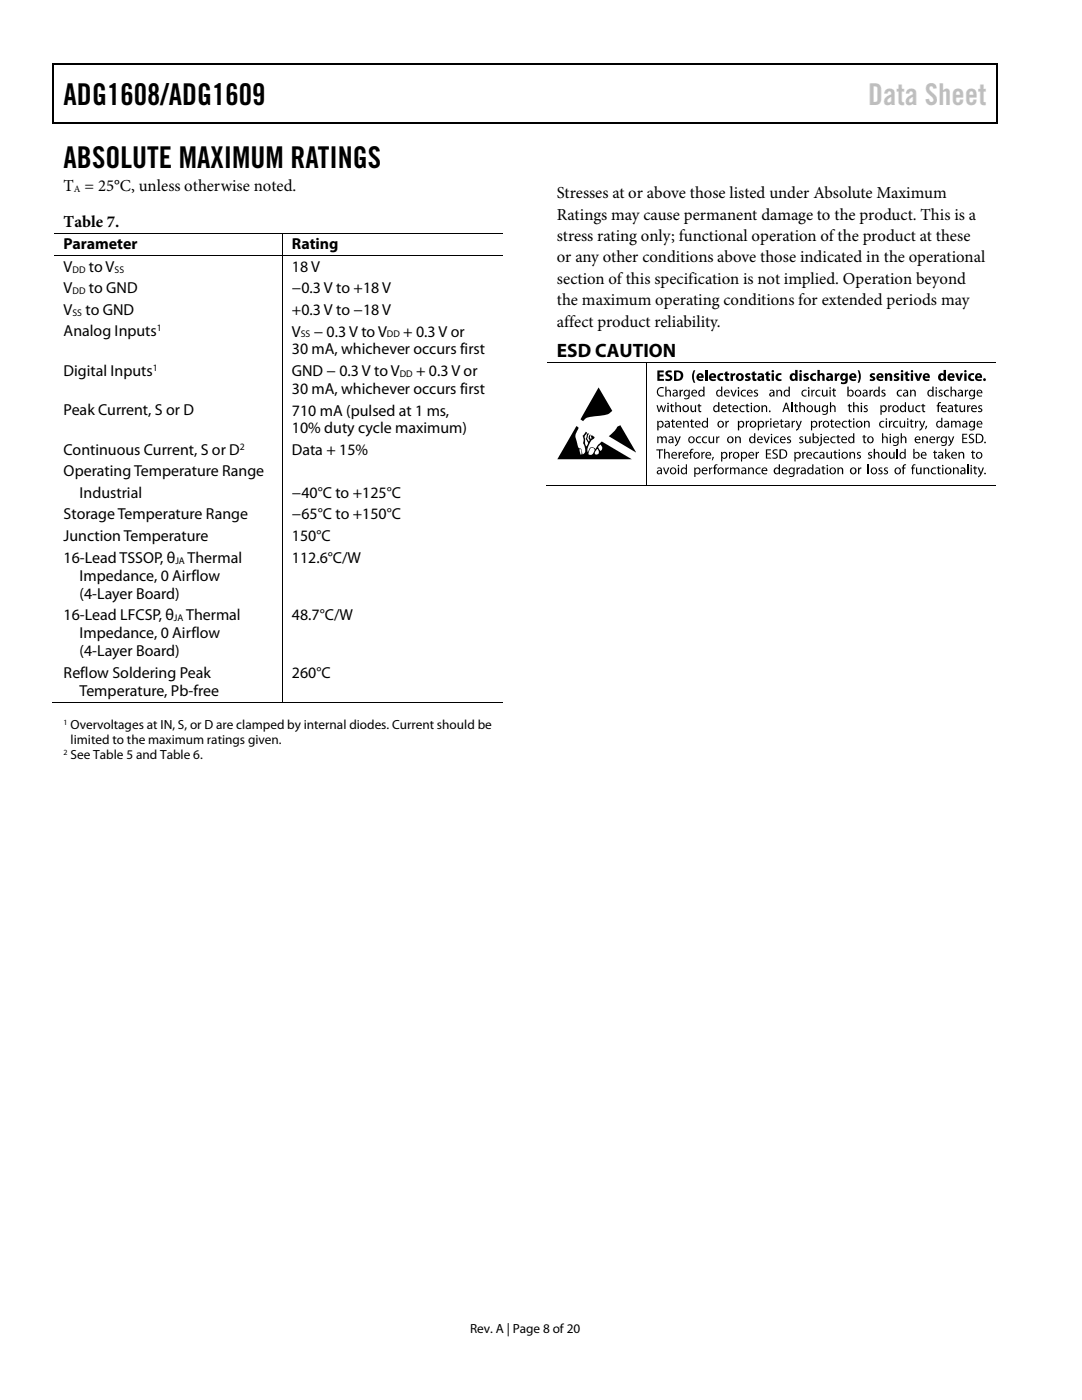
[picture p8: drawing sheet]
<svg xmlns="http://www.w3.org/2000/svg" width="216mm" height="279mm" viewBox="0 0 216 279" stroke-linecap="round" stroke-linejoin="round" font-family="sans-serif">
<defs><g id="words">
<g font-size="6">
<text x="12.7" y="21">ADG1608/ADG1609</text>
<text x="12.7" y="33.6">ABSOLUTE MAXIMUM RATINGS</text>
</g>
<text font-size="6" fill="#c0c0c0" x="173.2" y="21">Data Sheet</text>
<text font-size="3.9" x="111.1" y="71.3">ESD CAUTION</text>
<g font-size="3.3">
<text x="12.7" y="38.1">T = 25°C, unless otherwise noted.</text>
<text x="111.1" y="39.5">Stresses at or above those listed under Absolute Maximum</text>
<text x="12.7" y="45.2">Table 7.</text>
<text x="111.1" y="43.8">Ratings may cause permanent damage to the product. This is a</text>
<text x="111.1" y="48.1">stress rating only; functional operation of the product at these</text>
<text x="111.1" y="52.4">or any other conditions above those indicated in the operational</text>
<text x="111.1" y="56.6">section of this specification is not implied. Operation beyond</text>
<text x="111.1" y="60.9">the maximum operating conditions for extended periods may</text>
<text x="111.1" y="65.2">affect product reliability.</text>
</g>
<g font-size="3.2">
<text x="12.7" y="49.8">Parameter</text>
<text x="58.3" y="49.8">Rating</text>
<text x="12.7" y="54.3">V</text>
<text x="12.7" y="58.5">V</text>
<text x="17.7" y="54.3">to V</text>
<text x="17.7" y="58.5">to GND</text>
<text x="58.3" y="54.3">18 V</text>
<text x="58.3" y="58.5">−0.3 V to +18 V</text>
<text x="12.7" y="62.8">V</text>
<text x="17.1" y="62.8">to GND</text>
<text x="58.3" y="62.8">+0.3 V to −18 V</text>
<text x="12.7" y="67.1">Analog Inputs</text>
<text x="58.3" y="67.2">V</text>
<text x="58.3" y="70.7">30 mA, whichever occurs first</text>
<text x="62.6" y="67.2">− 0.3 V to V</text>
<text x="80.5" y="67.2">+ 0.3 V or</text>
<text x="12.7" y="75">Digital Inputs</text>
<text x="58.2" y="75">GND − 0.3 V to V</text>
<text x="83" y="75">+ 0.3 V or</text>
<text x="12.7" y="82.9">Peak Current, S or D</text>
<text x="58.2" y="78.6">30 mA, whichever occurs first</text>
<text x="58.3" y="82.9">710 mA (pulsed at 1 ms,</text>
<text x="58.3" y="86.5">10% duty cycle maximum)</text>
<text x="12.7" y="90.8">Continuous Current, S or D</text>
<text x="12.7" y="95.1">Operating Temperature Range</text>
<text x="58.3" y="90.8">Data + 15%</text>
<text x="15.9" y="99.4">Industrial</text>
<text x="58.2" y="99.4">−40°C to +125°C</text>
<text x="12.7" y="103.7">Storage Temperature Range</text>
<text x="12.7" y="108">Junction Temperature</text>
<text x="58.3" y="103.7">−65°C to +150°C</text>
<text x="58.3" y="108">150°C</text>
<text x="12.7" y="112.3">16-Lead TSSOP, θ</text>
<text x="37.4" y="112.3">Thermal</text>
<text x="58.3" y="112.3">112.6°C/W</text>
<text x="15.9" y="115.9">Impedance, 0 Airflow</text>
<text x="15.9" y="119.5">(4-Layer Board)</text>
<text x="12.7" y="123.8">16-Lead LFCSP, θ</text>
<text x="37.1" y="123.8">Thermal</text>
<text x="58.3" y="123.8">48.7°C/W</text>
<text x="15.9" y="127.4">Impedance, 0 Airflow</text>
<text x="15.9" y="131">(4-Layer Board)</text>
<text x="12.7" y="135.3">Reflow Soldering Peak</text>
<text x="58.3" y="135.2">260°C</text>
<text x="15.9" y="138.8">Temperature, Pb-free</text>
</g>
<g font-size="2.6">
<text x="14.1" y="145.5">Overvoltages at IN, S, or D are clamped by internal diodes. Current should be</text>
<text x="14.1" y="148.5">limited to the maximum ratings given.</text>
<text x="14.1" y="151.5">See Table 5 and Table 6.</text>
<text x="93.8" y="266">Rev. A | Page 8 of 20</text>
</g>
<g font-size="1.9">
<text x="14.8" y="38.3">A</text>
<text x="14.5" y="54.4">DD</text>
<text x="14.5" y="58.7">DD</text>
<text x="22.9" y="54.4">SS</text>
<text x="14.5" y="63">SS</text>
<text x="31.3" y="66.1">1</text>
<text x="60" y="67.3">SS</text>
<text x="77.2" y="67.3">DD</text>
<text x="30.5" y="74">1</text>
<text x="79.8" y="75.2">DD</text>
<text x="47.9" y="89.7">2</text>
<text x="35" y="112.5">JA</text>
<text x="34.7" y="124">JA</text>
</g>
<g font-size="1.6">
<text x="12.7" y="144.6">1</text>
<text x="12.7" y="150.6">2</text>
</g>
</g></defs>
<g fill="#000">
<path d="M10.5 12.7h.3v1h-.3zM198.8 12.7h.2v1h-.2zM198.8 12.7h.2v.3h-.2zM198.8 24.4h.2v.3h-.2zM131.2 73.9h1.2v.4h-.8v.4h.8v.4h-.8v.5h.9v.4h-1.3zM131.3 77.5l.7-.3 .5 .1-.1 .2a.76 .76 0 0 0-1.1 .7 .76 .76 0 0 0 1.1 .7l.1 .2a.98 .98 0 0 1-1.3-.3 .98 .98 0 0 1 .1-1.3zM132.8 77.2h.2v.8l.3-.2h.3a1.49 1.49 0 0 1 .3 1.3h-.3v-.9a.33 .33 0 0 0-.4-.2 .33 .33 0 0 0-.2 .3v.8h-.2zM133 74.1l.5-.2 .6 .1-.1 .4h-.7l.1 .3a.72 .72 0 0 1 .7 .9 .72 .72 0 0 1-1 .4l-.4-.1 .1-.4 .7 .1 .2-.2-.2-.2a.69 .69 0 0 1-.6-.3 .69 .69 0 0 1 .1-.8zM135.6 77.8h.2v.3l.5-.3v.2h-.3l-.1 .3v.8h-.3zM138.4 73.9h.3a2.78 2.78 0 0 0 0 2.5h-.2a2.3 2.3 0 0 1-.1-2.5zM140.7 73.8h.5v2.2h-.5zM143.3 74.7l.9-.2h.1v.4a.45 .45 0 0 0-.7 .4 .45 .45 0 0 0 .7 .3v.4a.81 .81 0 0 1-1-.2 .81 .81 0 0 1 0-1.1z"/>
<path d="M144.7 74.2l.5-.1v.4h.3v.3h-.3v.8h.3v.4a.51 .51 0 0 1-.6 0 .51 .51 0 0 1-.2-.5v-.7h-.2v-.3h.2zM145.8 74.5h.4v.3l.3-.3h.2v.4h-.3l-.1 .3v.8h-.5zM145.8 77.8h.2l.4 1.1 .3-1.1h.3l-.5 1.3h-.2zM148.8 74.6l.5-.1 .4 .1-.1 .3-.4-.1v.2a.53 .53 0 0 1 .6 .6 .53 .53 0 0 1-.7 .5l-.5-.2 .1-.3 .6 .1v-.2l-.2-.1a.47 .47 0 0 1-.4-.3 .47 .47 0 0 1 .1-.5zM148 78l.5-.2h.3v.2a.51 .51 0 0 0-.8 .5 .51 .51 0 0 0 .8 .4v.2a.71 .71 0 0 1-.9-.2 .71 .71 0 0 1 .1-.9zM150.5 78l.4-.2 .3 .1v.1h-.5v.2l.2 .1a.41 .41 0 0 1 .4 .4 .41 .41 0 0 1-.3 .4h-.6l.1-.2h.5v-.3l-.2-.1a.39 .39 0 0 1-.3-.5zM150.1 74.2l.5-.1v.4h.3v.3h-.3v.8h.3v.4a.51 .51 0 0 1-.5 0 .51 .51 0 0 1-.3-.5v-.7h-.2v-.3h.2zM152.9 74.2l.5-.1v.4h.3v.3h-.3v.8h.3v.4a.49 .49 0 0 1-.6 0 .49 .49 0 0 1-.2-.5v-.7h-.2v-.3h.2zM154.9 77.8h.2v.2l.1-.1a.5 .5 0 0 1 .8 .1l.1 1.1h-.3v-.9l-.3-.2-.3 .2v.9h-.3zM154.9 74.7l.9-.2h.2l-.1 .4a.45 .45 0 0 0-.7 .3 .45 .45 0 0 0 .7 .4l.1 .4a.82 .82 0 0 1-1.1-.2 .82 .82 0 0 1 0-1.1zM160.5 74.6l.4-.1 .5 .1-.1 .3-.5-.1v.2a.55 .55 0 0 1 .6 .7 .55 .55 0 0 1-.8 .3l-.3-.1 .1-.3 .5 .1v-.2l-.2-.1a.47 .47 0 0 1-.4-.3 .47 .47 0 0 1 .2-.5zM160.1 78l.5-.2h.4l-.1 .2a.51 .51 0 0 0-.8 .5 .51 .51 0 0 0 .8 .4l.1 .2a.7 .7 0 0 1-1-.2 .7 .7 0 0 1 .1-.9z"/>
<path d="M161.9 77.8h.2v.3l.4-.3v.2h-.2l-.2 .3v.8h-.2zM161.8 74.7l.3-.2h.6h.2l-.1 .4a.45 .45 0 0 0-.7 .3 .45 .45 0 0 0 .7 .4l.1 .4a.82 .82 0 0 1-1.1-.2 .82 .82 0 0 1 0-1.1zM163.1 73.8h.5v.9a.55 .55 0 0 1 .6-.2 .55 .55 0 0 1 .3 .6v.9h-.4v-1l-.2-.2-.3 .3v.9h-.5zM162.9 78l.5-.2h.3v.2a.5 .5 0 0 0-.8 .5 .5 .5 0 0 0 .8 .4v.2a.7 .7 0 0 1-.9-.2 .7 .7 0 0 1 .1-.9zM164 77.8h.2l.1 1 .2 .2 .4-.3v-.9h.2v1.3h-.2v-.2l-.1 .1a.46 .46 0 0 1-.7-.1zM166 77.8h.2v-.2l.3-.1v.3h.3v.2h-.3v.9l.3 .1v.1h-.5l-.1-1.1h-.2zM166.6 74.5h.4v.3l.2-.3h.3v.4h-.3l-.2 .3v.8h-.4zM171.1 73.9h.3a2.29 2.29 0 0 1 0 2.5h-.3a2.78 2.78 0 0 0 0-2.5zM173.5 77.8h.2v.3l.5-.3v.2h-.3l-.1 .3-.1 .8h-.2zM173.7 74.6l.5-.1 .4 .1-.1 .3-.5-.1v.2a.53 .53 0 0 1 .7 .6 .53 .53 0 0 1-.7 .5l-.5-.2 .1-.3 .4 .1 .2-.1-.5-.3a.43 .43 0 0 1 0-.7zM175.9 78l.4-.2 .4 .1-.1 .1h-.4v.2l.2 .1a.41 .41 0 0 1 .3 .4 .41 .41 0 0 1-.2 .4h-.6v-.2h.5v-.3l-.2-.1a.39 .39 0 0 1-.3-.5zM176.6 74.5h.4v.2l.1-.1a.56 .56 0 0 1 .7-.1 .56 .56 0 0 1 .2 .6v.9h-.5v-1l-.2-.2-.2 .3v.9h-.5z"/>
<path d="M178.5 74.6l.5-.1 .4 .1-.1 .3-.5-.1 .1 .2a.53 .53 0 0 1 .6 .6 .53 .53 0 0 1-.7 .5l-.5-.2 .1-.3 .4 .1 .2-.1-.5-.3a.43 .43 0 0 1 0-.7zM179.1 78l.6-.2h.3l-.1 .2a.5 .5 0 0 0-.7 .5 .5 .5 0 0 0 .7 .4l.1 .2a.71 .71 0 0 1-.9-.2 .71 .71 0 0 1 0-.9zM180.7 74.2l.4-.1v.4h.4v.3h-.4l.1 .8h.3v.4a.49 .49 0 0 1-.6 0 .49 .49 0 0 1-.2-.5v-.7h-.2v-.3h.2zM181.6 77.8h.2v.2l.1-.1a.49 .49 0 0 1 .7 .1l.1 1.1h-.2v-.9l-.3-.2-.4 .3v.8h-.2zM182.4 74.5h.5l.3 1.1 .3-1.1h.5l-.5 1.5h-.5zM187.3 78l.4-.2 .4 .1-.1 .1h-.4v.2l.2 .1a.42 .42 0 0 1 .3 .4 .42 .42 0 0 1-.2 .4h-.7l.1-.2h.5v-.3l-.2-.1a.39 .39 0 0 1-.3-.5zM188.5 78l.5-.2h.4l-.1 .2a.5 .5 0 0 0-.7 .5 .5 .5 0 0 0 .7 .4l.1 .2a.71 .71 0 0 1-1-.2 .71 .71 0 0 1 .1-.9zM189.7 77.2h.2v.8a.5 .5 0 0 1 .8 0l.1 1.1h-.3v-.9l-.3-.2-.3 .3v.8h-.2zM190.6 74.5h.5l.3 1.1 .3-1.1h.5l-.6 1.5h-.4zM192.5 77.8h.2v.3l.5-.3v.2h-.3l-.1 .3v.8h-.3zM193.4 74.7l.2-.2h.6h.2l-.1 .4a.45 .45 0 0 0-.6 .3 .45 .45 0 0 0 .6 .4l.1 .4a.82 .82 0 0 1-1.1-.2 .82 .82 0 0 1 .1-1.1zM119.4 77.4l2.8 4.6-.3 .2a5.9 5.9 0 0 1-3.6 .9 2.06 2.06 0 0 0-1.9 1l-.6-.4z"/>
<path d="M123.1 85.2l.7-.4 3.1 5.5-5.4-3.2 1.1-1.1zM131.1 87.1h.3v.2a.47 .47 0 0 1 .8 0l.4-.2 .4 .2 .1 1.1h-.3v-.9l-.3-.2-.3 .2v.9h-.2l-.1-1-.2-.1-.3 .2v.9h-.3zM131 80.9h.3l.2 1.1 .4-1.1h.2l.3 1.1 .3-1.1h.2l-.4 1.3h-.2l-.3-1-.4 1h-.2zM131 89.7h1.3v.2h-.6v1.6h-.2v-1.6h-.5zM132.5 89.6h.2v.8a.5 .5 0 0 1 .9 0v1.1h-.2v-.9l-.3-.2-.4 .3v.8h-.2zM132.3 93.3h.2l.4 1.1 .4-1.1h.3l-.6 1.3h-.2zM133.9 80.6h.2v.3h.4v.2h-.4v.9h.4v.2h-.4l-.2-.2v-.9h-.2v-.2h.2zM134.1 83.8l.2-.1v.3h.4v.2h-.4l.1 .9 .3 .1-.1 .2-.3-.1-.2-.2v-.9h-.2v-.2h.2zM134.7 80.3h.3v.8l.3-.2h.3a1.41 1.41 0 0 1 .3 1.3h-.3v-.9l-.3-.2-.3 .3v.8h-.3zM134.6 87.1h.3l.3 1.1 .4-1.1h.2l-.2 .6a2.19 2.19 0 0 1-.9 1.3v-.2l.4-.4zM135.4 90.2h.2v.3l.3-.3h.2v.2h-.3l-.1 .3v.8h-.3zM136.3 84h.2v.2l.1-.1a.5 .5 0 0 1 .8 .1l.1 1.1h-.3v-.9l-.3-.2-.3 .2-.1 .9h-.2z"/>
<path d="M137.8 89.7l.6-.1-.1 .2-.3 .1-.1 .3h.4v.2h-.4v1.1h-.2v-1.1h-.2v-.2h.2zM137.9 83.8l.2-.1v.3h.4v.2h-.4l.1 .9 .3 .1v.1h-.4l-.2-.2v-.9h-.2v-.2h.2zM137.8 80.9h.2l.1 .9 .2 .2 .3-.2 .1-.9h.2v1.3h-.2v-.2l-.1 .1a.46 .46 0 0 1-.8-.1zM139.4 80.6h.2v.3h.3v.2h-.3v.9h.3v.2h-.3l-.2-.2v-.9h-.2zM139 87.3l.6-.2h.3l-.1 .2a.51 .51 0 0 0-.7 .5 .51 .51 0 0 0 .7 .4l.1 .2a.7 .7 0 0 1-1-.2 .7 .7 0 0 1 .1-.9zM139.9 90.2h.2l.1 .3 .4-.3v.2l-.4 .3v.8h-.2zM140.2 87.3l.6-.2h.3v.2a.51 .51 0 0 0-.8 .5 .51 .51 0 0 0 .8 .4v.2a.71 .71 0 0 1-.9-.2 .71 .71 0 0 1 0-.9zM141.5 93.3h.2v.3l.4-.3v.2l-.2 .1-.2 .2v.8h-.2zM142.2 91.2h.3l-.3 .7h-.2zM142.6 92.8l.6-.1v.2l-.2-.1-.2 .3-.1 .2h.3v.2h-.3v1.1h-.2v-1.1h-.2v-.2h.2zM141.4 87.1h.2l.1 1 .2 .2 .3-.3 .1-.9h.2v1.3h-.2v-.2l-.1 .1a.47 .47 0 0 1-.8-.1zM142.9 87.1h.2v.3l.5-.3v.2l-.3 .1-.1 .2v.8h-.3z"/>
<path d="M144.7 93.3h.2l.1 .3 .4-.3v.2l-.2 .1-.2 .2v.8h-.3zM144.7 84h.2l.1 .3 .4-.3v.2h-.2l-.2 .4v.7h-.2zM145.4 90.2h.2l.1 .3 .4-.3v.2l-.4 .3v.8h-.2zM145.4 80.6h.2v.3h.4v.2h-.4l.1 .9h.2v.2l-.1 .1a.36 .36 0 0 1-.4-.5v-.7h-.2v-.2h.2zM145.6 93.3h.3v.2l.2-.2h.4l.2 .2 .3-.2h.3l.3 .6v.7h-.3v-.9l-.3-.2-.3 .2v.9h-.2v-1a.3 .3 0 0 0-.4-.1 .3 .3 0 0 0-.2 .3v.8h-.2zM146.7 87.1h.2v.2l.1-.1a.51 .51 0 0 1 .7 .1l.1 1.1h-.2l-.1-.9-.2-.2-.4 .3v.8h-.2zM147.7 81.1l.5-.2h.4l-.1 .2a.5 .5 0 0 0-.7 .5 .5 .5 0 0 0 .7 .4l.1 .2a.71 .71 0 0 1-1-.2 .71 .71 0 0 1 .1-.9zM148.8 84h.2v.3l.5-.3v.2h-.3l-.1 .3v.8h-.3zM148.9 80.6h.3v.3h.3v.2h-.3v.9h.3l-.1 .3-.3-.1-.1-.2-.1-.9h-.2v-.2h.2zM149.3 93.3h.2v.2l.1-.1a.5 .5 0 0 1 .8 .1v1.1h-.2v-.7a.34 .34 0 0 0-.3-.4 .34 .34 0 0 0-.4 .3v.8h-.2zM150.8 90.2h.2v.3l.4-.3v.2h-.2l-.2 .3v.8h-.2zM150.9 93.5l.5-.2h.4l-.1 .2a.5 .5 0 0 0-.7 .5 .5 .5 0 0 0 .7 .4l.1 .2a.7 .7 0 0 1-1-.2 .7 .7 0 0 1 .1-.9z"/>
<path d="M151.9 80.9h.3v.2l.1-.1a.45 .45 0 0 1 .7 .1l.1 1.1h-.3v-.9l-.3-.2-.3 .3v.8h-.2zM152.4 87.1h.2l.4 1.1 .4-1.1h.2l-.5 1.3h-.3zM152.8 84h.2v.3l.4-.3v.2h-.2l-.2 .3v.8h-.2zM153.5 82h.2v.2h-.2zM152.8 89.7h1v.2h-.7v.6h.7v.2h-.7v.6h.8v.2h-1.1zM154.2 89.9a.82 .82 0 0 1 1-.2l-.1 .2h-.2a.4 .4 0 0 0-.5 .2l.1 .3a.64 .64 0 0 1 .7 .9 .64 .64 0 0 1-1.1 .1l.1-.2a.41 .41 0 0 0 .5 .2 .41 .41 0 0 0 .1-.6l-.2-.1a.55 .55 0 0 1-.4-.8zM154.6 87.3l.5-.2h.3v.2a.5 .5 0 0 0-.8 .5 .5 .5 0 0 0 .8 .4v.2a.71 .71 0 0 1-.9-.2 .71 .71 0 0 1 .1-.9zM155.6 84h.2v-.2l.2-.1v.3h.4v.2h-.4l.1 .9 .2 .1v.1h-.4l-.1-1.1h-.2zM157.1 87.3l.4-.2 .3 .1v.1h-.5v.3a.47 .47 0 0 1 .6 .5 .47 .47 0 0 1-.7 .3h-.2l.1-.2a.36 .36 0 0 0 .5-.1l-.2-.3a.39 .39 0 0 1-.3-.5zM157.9 80.3h.3v1.9h-.3zM158 84h.2v.3l.4-.3v.2h-.2l-.2 .3v.8h-.2zM158.6 80.6h.3v.3h.3v.2h-.3v.9h.3v.2h-.4l-.1-.2-.1-.9h-.2v-.2h.2z"/>
<path d="M158.9 93.3h.3v.3l.4-.3v.2l-.2 .1-.2 .3v.7h-.3zM158.8 84h.2l.4 1.1 .3-1.1h.3l-.2 .6a2.1 2.1 0 0 1-.9 1.4l-.1-.3a.47 .47 0 0 0 .5-.5zM159.5 80.3h.2v.8l.3-.2h.4a1.49 1.49 0 0 1 .2 1.3h-.2v-.9l-.3-.2-.4 .2v.9h-.2zM159.5 87.3l.4-.2 .4 .1-.1 .1h-.4v.3l.2 .1a.41 .41 0 0 1 .3 .3 .41 .41 0 0 1-.2 .4h-.5h-.2l.1-.2a.34 .34 0 0 0 .6-.1l-.3-.3a.39 .39 0 0 1-.3-.5zM160.1 90.2h.2v.3l.4-.3v.2h-.2l-.2 .3v.8h-.2zM160.6 87.1h.3v1l.3 .2 .3-.3v-.9h.3v1.3h-.3v-.2l-.1 .1a.47 .47 0 0 1-.7-.1zM162.4 90.4l.6-.2h.3l-.1 .2a.51 .51 0 0 0-.7 .5 .51 .51 0 0 0 .8 .4v.2a.7 .7 0 0 1-.9-.2 .7 .7 0 0 1 0-.9zM163.4 84h.2v.3l.4-.3v.2h-.2l-.2 .3v.8h-.2zM162.5 80.9h.3v.9l.3 .2 .3-.2v-.9h.2l.1 1.3h-.3v-.2l-.1 .1a.46 .46 0 0 1-.7-.1zM164.1 93.1l.2-.1v.3h.4v.2h-.4l.1 .9 .3 .1-.1 .2-.3-.1-.2-.2v-.9h-.2v-.2h.2zM165.6 80.3h.2v.8l.3-.2h.4a1.54 1.54 0 0 1 .2 1.3h-.2v-.9a.33 .33 0 0 0-.4-.2 .33 .33 0 0 0-.3 .3v.8h-.2zM164.9 90.2h.2l.1 1 .2 .2 .4-.3v-.9h.2v1.3h-.2v-.2l-.1 .1a.47 .47 0 0 1-.7-.1z"/>
<path d="M165.8 83.8l.3-.1v.3h.3v.2h-.3v.9l.3 .1v.1l-.2 .1a.35 .35 0 0 1-.4-.5v-.7h-.2v-.2h.2zM165.9 87.3l.5-.2h.3v.2a.51 .51 0 0 0-.8 .5 .51 .51 0 0 0 .8 .4v.2a.71 .71 0 0 1-.9-.2 .71 .71 0 0 1 .1-.9zM166.5 90l.2-.1v.3h.4v.2h-.4l.1 .9 .2 .1v.1h-.3l-.2-.2v-.9h-.2zM167.1 93.3h.2v.2l.1-.1a.49 .49 0 0 1 .8 .1l.1 1.1h-.3v-.9l-.3-.2-.3 .3v.8h-.3zM167.1 86.8h.2v.3h.4v.2h-.4l.1 .9 .3 .1-.1 .2-.3-.1-.2-.2v-.9h-.2v-.2h.2zM168.2 84.2l.5-.2h.3v.2a.51 .51 0 0 0-.8 .5 .51 .51 0 0 0 .8 .4v.2a.7 .7 0 0 1-.9-.2 .7 .7 0 0 1 .1-.9zM169.5 90.2h.2v.2l.1-.1a.47 .47 0 0 1 .7 .1l.1 1.1h-.2l-.1-1.1a.34 .34 0 0 0-.5 .3v.8h-.3zM169.4 80.6h.2v.3h.4v.2h-.4v.9h.3v.2h-.3l-.2-.2v-.9h-.2zM169.4 83.8l.2-.1v.3h.4v.2h-.4v.7l.1 .2 .2 .1v.2l-.3-.1-.2-.2v-.9h-.2v-.2h.2zM170.2 80.3h.3v.8l.3-.2h.3a1.51 1.51 0 0 1 .3 1.3h-.3v-.9l-.3-.2-.3 .2v.9h-.3zM171 90.4l.4-.2 .3 .1v.1a.28 .28 0 0 0-.5 .2l.3 .2a.4 .4 0 0 1 .3 .3 .4 .4 0 0 1-.2 .4h-.7l.1-.2 .3 .1 .3-.2-.6-.5zM171.2 93.3h.2v.3l.5-.3v.2l-.3 .1-.1 .2-.1 .8h-.2z"/>
<path d="M172.4 81.1a.5 .5 0 0 1 .7-.1v.1h-.5v.3h.2a.41 .41 0 0 1 .4 .4 .41 .41 0 0 1-.3 .4h-.6l.1-.2h.5v-.3l-.2-.1a.39 .39 0 0 1-.3-.5zM172.4 84h.2v.2l.1-.1a.51 .51 0 0 1 .8 .1v1.1h-.2v-.9l-.3-.2-.4 .3v.8h-.2zM172.3 86.8h.2v.3h.4v.2h-.4l.1 .9 .2 .1v.2l-.3-.1-.2-.2v-.9h-.2v-.2h.2zM173.2 92.7h.2v1.9h-.2zM173.3 90.4l.4-.2 .3 .1-.1 .1h-.4v.3l.2 .1a.4 .4 0 0 1 .3 .3 .4 .4 0 0 1-.2 .4h-.6v-.2l.3 .1 .3-.2-.6-.5zM174.3 89.6h.3v.8l.4-.2 .4 .2 .1 1.1h-.3v-.9l-.3-.2-.3 .2v.9h-.3zM175.3 93.5l.4-.2 .4 .1-.1 .1h-.4v.3a.48 .48 0 0 1 .5 .5 .48 .48 0 0 1-.7 .3h-.2l.1-.2 .3 .1 .3-.2-.6-.5zM176 86.5h.2v.8a.51 .51 0 0 1 .9 0v1.1h-.2v-.9l-.3-.2-.3 .2-.1 .9h-.2zM176.4 93.5l.4-.2 .4 .1-.1 .1h-.4v.3l.2 .1a.42 .42 0 0 1 .3 .3 .42 .42 0 0 1-.2 .4h-.7l.1-.2 .3 .1 .3-.2-.6-.5zM175.6 84.2l.5-.2h.3v.2a.5 .5 0 0 0-.7 .5 .5 .5 0 0 0 .7 .4v.2a.7 .7 0 0 1-.9-.2 .7 .7 0 0 1 .1-.9zM177.2 80.9h.2l.1 .3 .2-.3h.2v.2h-.2l-.2 .4v.7h-.3zM177.4 84h.2v.3l.2-.3h.3v.2h-.3l-.2 .3v.8h-.2z"/>
<path d="M177.4 90.2h.2l.1 1 .2 .2 .4-.3v-.9h.2v1.3h-.2v-.2l-.1 .1a.48 .48 0 0 1-.7-.1zM178.9 89.6h.3v1.9h-.3zM178.4 84.2l.5-.2h.3v.2a.51 .51 0 0 0-.8 .5 .51 .51 0 0 0 .8 .4v.2a.71 .71 0 0 1-.9-.2 .71 .71 0 0 1 .1-.9zM179.7 86.5h.3v.8l.3-.2h.3a1.42 1.42 0 0 1 .3 1.3h-.3v-.9l-.3-.2-.3 .3v.8h-.3zM180.3 92.8l.5-.1v.2l-.2-.1-.2 .3v.2h.3v.2h-.3v1.1h-.3v-1.1h-.2v-.2h.2zM179.5 84h.2l.1 1a.33 .33 0 0 0 .3 .1 .33 .33 0 0 0 .3-.3v-.8h.2v1.3h-.2v-.2l-.1 .1a.47 .47 0 0 1-.7-.1zM181.7 83.8l.2-.1v.3h.4v.2h-.4l.1 .9 .3 .1v.1h-.4l-.2-.2v-.9h-.2zM182.1 92.8l.6-.1-.1 .2-.1-.1-.3 .3v.2h.3v.2h-.3v1.1h-.2v-1.1h-.2v-.2h.2zM181.2 80.9h.2l.1 .9 .2 .2 .4-.2v-.9h.2v1.3h-.2v-.2l-.1 .1a.45 .45 0 0 1-.7-.1zM182.6 84h.2v.3l.4-.3v.2h-.2l-.2 .3v.8h-.2zM183.4 84h.2l.4 1.1 .4-1.1h.2l-.2 .6a2.1 2.1 0 0 1-.9 1.4l-.1-.3a.47 .47 0 0 0 .5-.5zM182.8 81.1l.5-.2h.4l-.1 .2a.5 .5 0 0 0-.7 .5 .5 .5 0 0 0 .7 .4l.1 .2a.71 .71 0 0 1-1-.2 .71 .71 0 0 1 .1-.9z"/>
<path d="M182.8 93.3h.2v1l.3 .2 .3-.3v-.9h.3v1.3h-.2v-.2l-.1 .1a.45 .45 0 0 1-.8 0zM184 87.1h.2v.2l.1-.1a.5 .5 0 0 1 .8 .1v1.1h-.2l-.1-.9-.2-.2-.4 .3v.8h-.2zM184 80.6h.3v.3h.3v.2h-.3v.9h.3v.2l-.2 .1a.36 .36 0 0 1-.4-.5v-.7h-.2v-.2h.2zM184.3 93.3h.2v.2l.1-.1a.49 .49 0 0 1 .7 .1l.1 1.1h-.2v-.9l-.3-.2-.4 .2v.9h-.2zM184.7 85h.3l-.3 .6-.1 .1zM186.4 90l.2-.1v.3h.4v.2h-.4l.1 .9 .2 .1 .1 .1h-.4l-.2-.2v-.9h-.2zM185.9 93.5l.5-.2h.4l-.1 .2a.51 .51 0 0 0-.8 .5 .51 .51 0 0 0 .8 .4l.1 .2a.71 .71 0 0 1-1-.2 .71 .71 0 0 1 .1-.9zM186.9 87.1h.2v.3l.5-.3v.2l-.3 .1-.1 .2-.1 .8h-.2zM187.2 80.4l.6-.1-.1 .2h-.3v.1l-.1 .3h.4v.2h-.4v1.1h-.2v-1.1h-.2v-.2h.2zM187.1 93.1l.3-.1v.3h.3v.2h-.3v.9l.3 .1v.1l-.2 .1a.35 .35 0 0 1-.4-.5v-.7h-.2v-.2h.2zM188.6 89.6h.2v1.2l.5-.6h.3l-.5 .6 .6 .7h-.3l-.4-.6-.2 .6h-.2zM189.1 87.1h.3l.4 1.1 .4-1.1h.2l-.2 .6a2.08 2.08 0 0 1-.9 1.3l-.1-.2 .5-.4z"/>
<path d="M189.8 84h.2v.2a.47 .47 0 0 1 .8 0l.4-.2 .4 .2 .1 1.1h-.2l-.1-1-.2-.1-.3 .2v.9h-.3v-1l-.3-.1-.3 .3v.8h-.2zM190.2 93.3h.2v.2l.1-.1a.49 .49 0 0 1 .7 .1l.1 1.1h-.2l-.1-.9-.3-.2-.3 .2v.9h-.2zM190.6 80.6h.3v.3h.3v.2h-.3v.9h.3v.2l-.2 .1a.36 .36 0 0 1-.4-.5v-.7h-.2v-.2h.2zM191.2 90.2h.3v.2l.1-.1a.51 .51 0 0 1 .7 .1l.1 1.1h-.2l-.1-.9-.3-.2-.3 .3v.8h-.2zM191.5 80.9h.2v.9l.3 .2 .3-.2v-.9h.3v1.3h-.2v-.2l-.1 .1a.46 .46 0 0 1-.8-.1zM192 86.6h1v.2h-.8v.6h.8v.2h-.8v.6h.8v.2h-1zM193 80.9h.2v.3l.4-.3v.2h-.2l-.2 .4v.7h-.2zM193 92.7h.3v1.9h-.3zM193.4 86.8a.74 .74 0 0 1 .9-.2l-.1 .2-.3-.1-.3 .2 .1 .4a.64 .64 0 0 1 .6 .9 .64 .64 0 0 1-1 .1v-.1a.39 .39 0 0 0 .7 0 .39 .39 0 0 0-.2-.6 .54 .54 0 0 1-.4-.8zM194 90l.2-.1v.3h.4v.2h-.4v.9l.3 .1v.2l-.3-.1-.2-.2v-.9h-.2v-.2h.2zM194.2 93.3h.2v-.2l.2-.1v.3h.4v.2h-.4l.1 .9 .2 .1v.1h-.4l-.1-1.1h-.2zM195.2 81.1a.55 .55 0 0 1 .8-.1l-.1 .1h-.4v.3a.48 .48 0 0 1 .5 .5 .48 .48 0 0 1-.7 .3h-.2l.1-.2 .3 .1 .3-.2-.6-.5z"/>
<path d="M195.1 93.3h.2l.4 1.1 .4-1.1h.2l-.2 .6a2.15 2.15 0 0 1-.9 1.4v-.3l.4-.4z"/>
<path d="M134.5 74a1.51 1.51 0 0 1 1.8 .6 1.23 1.23 0 0 1-.4 1.2 1.23 1.23 0 0 1-1.3 .2h-.1zM135 74.3v1.4a.71 .71 0 0 0 .8-.7 .71 .71 0 0 0-.8-.7z"/>
<path d="M134.3 77.9l.1-.1a.57 .57 0 0 1 .8 .5v.8h-.2v-.1l-.2 .1h-.4a.41 .41 0 0 1 0-.7l.6-.1v-.2a.42 .42 0 0 0-.7-.1zM134.5 78.6v.3h.3l.2-.1v-.4z"/>
<path d="M136.6 77.9l.4-.1 .4 .2v-.2h.2v.3a1.66 1.66 0 0 1-.2 1.4l-.4 .2-.5-.1 .1-.2 .1 .1a.47 .47 0 0 0 .6-.1 .47 .47 0 0 0 .1-.5 .63 .63 0 0 1-.9 0 .63 .63 0 0 1 .1-1zM136.8 78a.49 .49 0 0 0-.2 .6 .49 .49 0 0 0 .6 .3 .49 .49 0 0 0 .2-.6 .49 .49 0 0 0-.6-.3z"/>
<path d="M138.1 78a.57 .57 0 0 1 .7-.2 .57 .57 0 0 1 .3 .7h-.9l.2 .4h.6v.2a.72 .72 0 0 1-.9-.2 .72 .72 0 0 1 0-.9zM138.3 78l-.1 .3h.7l-.2-.3z"/>
<path d="M139.2 74.7a.72 .72 0 0 1 .9-.2 .72 .72 0 0 1 .3 .9h-1a.53 .53 0 0 0 .9 .2v.3a.84 .84 0 0 1-1.1-.1 .84 .84 0 0 1 0-1.1zM139.5 74.8l-.1 .3h.6l-.1-.3z"/>
<path d="M139.5 78l.4-.2 .4 .2v-.8h.3v1.9h-.2v-.2a.62 .62 0 0 1-.9 .1 .62 .62 0 0 1-.1-.8zM139.8 78a.5 .5 0 0 0-.2 .6 .5 .5 0 0 0 .5 .3 .5 .5 0 0 0 .2-.6 .5 .5 0 0 0-.5-.3z"/>
<path d="M141.6 74.7a.72 .72 0 0 1 1-.2 .72 .72 0 0 1 .3 .9h-1l.2 .3 .7-.1v.3a.84 .84 0 0 1-1.1-.1 .84 .84 0 0 1-.1-1.1zM142 74.8l-.1 .3h.6l-.1-.3z"/>
<path d="M143.1 78l.4-.2 .4 .2v-.8h.2v1.9h-.2v-.2a.61 .61 0 0 1-.8 .1 .61 .61 0 0 1-.2-.8zM143.3 78a.51 .51 0 0 0-.2 .6 .51 .51 0 0 0 .6 .3 .5 .5 0 0 0 .2-.6 .5 .5 0 0 0-.6-.3z"/>
<path d="M144.6 78a.58 .58 0 0 1 .7-.2 .58 .58 0 0 1 .3 .7h-.9l.2 .4h.6v.2a.72 .72 0 0 1-.9-.2 .72 .72 0 0 1 0-.9zM144.8 78l-.1 .3h.7l-.1-.3z"/>
<path d="M147.2 77.3h.3v.2h-.3zM147.2 77.8h.3v1.3h-.3z"/>
<path d="M146.8 75.2a.81 .81 0 0 1 1.6 0 .81 .81 0 0 1-1.6 0zM147.5 74.9l-.1 .2a.46 .46 0 0 0 .2 .6 .43 .43 0 0 0 .3-.5 .43 .43 0 0 0-.4-.3z"/>
<path d="M149.2 78a.57 .57 0 0 1 .7-.2 .57 .57 0 0 1 .3 .7h-1l.3 .4h.6v.2a.72 .72 0 0 1-.9-.2 .72 .72 0 0 1 0-.9zM149.4 78l-.2 .3h.8l-.2-.3z"/>
<path d="M151.2 74.6l.4-.1a.65 .65 0 0 1 .9 .6v.9h-.4v-.1a.5 .5 0 0 1-.8 0 .5 .5 0 0 1 .1-.7l.6-.2v-.1l-.3-.1-.4 .1zM151.6 75.4l.1 .3 .3-.2v-.2z"/>
<path d="M154 74.1a.25 .25 0 0 1 .5 0 .25 .25 0 0 1-.5 0zM154 74.5h.4v1.5h-.4z"/>
<path d="M153.6 77.9l.4-.1 .5 .2 .1 1.1h-.3v-.1a.43 .43 0 0 1-.6 .1 .43 .43 0 0 1 0-.7l.6-.1v-.2a.41 .41 0 0 0-.7-.1zM153.8 78.6v.3h.4l.1-.2v-.3z"/>
<path d="M156.5 78l.5-.2 .4 .2v-.8h.2v1.9h-.2v-.2a.61 .61 0 0 1-.9 .1 .61 .61 0 0 1-.1-.8zM156.8 78a.5 .5 0 0 0-.2 .6 .5 .5 0 0 0 .6 .3l.2-.2a.47 .47 0 0 0-.1-.5 .47 .47 0 0 0-.5-.2z"/>
<path d="M157.8 74.7l.5-.2 .4 .1v-.8h.5v2.2h-.5v-.2a.69 .69 0 0 1-1 .1 .69 .69 0 0 1-.1-1zM158.2 74.9l-.1 .1a.44 .44 0 0 0 .3 .7 .41 .41 0 0 0 .3-.5 .41 .41 0 0 0-.5-.3z"/>
<path d="M159.6 73.9h.3v.3h-.3zM159.5 74.5h.5v1.5h-.5z"/>
<path d="M161.2 77.3h.3v.2h-.3zM161.2 77.8h.3v1.3h-.3z"/>
<path d="M165.5 77.3h.3v.2h-.3zM165.5 77.8h.3v1.3h-.3z"/>
<path d="M164.9 74.6l.4-.1a.67 .67 0 0 1 .9 .6v.9h-.4v-.1a.5 .5 0 0 1-.8 0 .5 .5 0 0 1 .1-.7l.6-.2v-.1l-.3-.1-.4 .1zM165.3 75.4v.3h.2l.2-.2v-.2z"/>
<path d="M169.1 77.2h.2v.8a.61 .61 0 0 1 .9-.1 .61 .61 0 0 1 .1 .9 .55 .55 0 0 1-.5 .4 .55 .55 0 0 1-.5-.3v.2h-.2zM169.4 78.1a.5 .5 0 0 0 0 .6 .5 .5 0 0 0 .5 .2 .55 .55 0 0 0-.2-.9z"/>
<path d="M167.8 74.7a.59 .59 0 0 1 1 0v-.2h.4v.5a1.82 1.82 0 0 1-.3 1.5l-.4 .1h-.6h-.1l.1-.4a.48 .48 0 0 0 .5 .1 .48 .48 0 0 0 .3-.5 .67 .67 0 0 1-.9 0 .67 .67 0 0 1-.1-.9zM168.3 74.9l-.2 .1a.43 .43 0 0 0 .3 .7 .4 .4 0 0 0 .3-.5 .4 .4 0 0 0-.4-.3z"/>
<path d="M169.6 74.7a.72 .72 0 0 1 .9-.2 .72 .72 0 0 1 .4 .9h-1a.53 .53 0 0 0 .8 .2l.1 .3a.83 .83 0 0 1-1.1-.1 .83 .83 0 0 1-.1-1.1zM170 74.8l-.1 .3h.6l-.1-.3z"/>
<path d="M170.5 78.5a.7 .7 0 0 1 1.4 0 .7 .7 0 0 1-1.4 0zM170.7 78.5a.5 .5 0 0 0 1 0 .5 .5 0 0 0-1 0z"/>
<path d="M172.2 77.9l.4-.1 .5 .2v1.1h-.2v-.1a.43 .43 0 0 1-.7 .1 .43 .43 0 0 1 .1-.7l.6-.1-.1-.2a.4 .4 0 0 0-.6-.1zM172.4 78.6v.3h.3l.2-.1v-.4z"/>
<path d="M175 74.7a.71 .71 0 0 1 1-.2 .71 .71 0 0 1 .3 .9h-1a.55 .55 0 0 0 .8 .2l.1 .3a.83 .83 0 0 1-1.1-.1 .83 .83 0 0 1-.1-1.1zM175.4 74.8l-.1 .3h.6l-.1-.3z"/>
<path d="M174.5 78l.4-.2 .4 .2v-.8h.2l.1 1.9h-.3v-.2a.61 .61 0 0 1-.8 .1 .61 .61 0 0 1-.2-.8zM174.7 78a.5 .5 0 0 0-.2 .6 .5 .5 0 0 0 .6 .3l.2-.2a.47 .47 0 0 0-.1-.5 .47 .47 0 0 0-.5-.2z"/>
<path d="M179.8 73.9h.4v.3h-.4zM179.7 74.5h.5v1.5h-.5z"/>
<path d="M180.3 77.9l.4-.1 .5 .2v1.1h-.2v-.1a.43 .43 0 0 1-.7 .1 .43 .43 0 0 1 .1-.7l.6-.1-.1-.2-.2-.2-.4 .1zM180.5 78.6v.3h.3l.2-.2v-.3z"/>
<path d="M181.8 73.9h.4v.3h-.4zM181.7 74.5h.5v1.5h-.5z"/>
<path d="M184.3 74.7a.72 .72 0 0 1 .9-.2 .72 .72 0 0 1 .3 .9h-.9a.54 .54 0 0 0 .8 .2l.1 .3a.83 .83 0 0 1-1.2-.1 .83 .83 0 0 1 0-1.1zM184.7 74.8l-.1 .3h.5l-.1-.3z"/>
<path d="M185.2 78l.4-.2 .4 .2v-.8h.3v1.9h-.2v-.2a.61 .61 0 0 1-.9 .1 .61 .61 0 0 1-.1-.8zM185.5 78a.5 .5 0 0 0-.2 .6 .5 .5 0 0 0 .5 .3l.2-.2a.47 .47 0 0 0 0-.5 .47 .47 0 0 0-.5-.2z"/>
<path d="M186.7 77.3h.2v.2h-.2zM186.7 77.8h.2v1.3h-.2z"/>
<path d="M187.4 74.7l.5-.2 .4 .1v-.8h.5v2.2h-.5v-.2a.69 .69 0 0 1-.9 .1 .69 .69 0 0 1-.2-1zM187.8 74.9l-.1 .1a.43 .43 0 0 0 .3 .7 .41 .41 0 0 0 .3-.5 .41 .41 0 0 0-.5-.3z"/>
<path d="M189.2 74.7a.71 .71 0 0 1 .9-.2 .71 .71 0 0 1 .4 .9h-1a.55 .55 0 0 0 .8 .2l.1 .3a.83 .83 0 0 1-1.1-.1 .83 .83 0 0 1-.1-1.1zM189.6 74.8l-.1 .3h.6l-.1-.3z"/>
<path d="M191.2 77.9l.4-.1 .5 .2 .1 1.1h-.3v-.1a.43 .43 0 0 1-.7 .1 .43 .43 0 0 1 .1-.7l.6-.1v-.2l-.3-.2-.4 .1zM191.4 78.6v.3h.4l.1-.2v-.3z"/>
<path d="M192.5 73.9h.3v.3h-.3zM192.4 74.5h.5v1.5h-.5z"/>
<path d="M193.5 77.9l.4-.1 .5 .2v-.2h.2v.3a1.66 1.66 0 0 1-.2 1.4l-.5 .2-.5-.1 .1-.2 .6 .1 .2-.6a.59 .59 0 0 1-.8 .1 .59 .59 0 0 1-.1-.8zM193.7 78a.5 .5 0 0 0-.1 .6 .5 .5 0 0 0 .5 .3l.1-.1a.48 .48 0 0 0 .1-.6 .48 .48 0 0 0-.6-.2z"/>
<path d="M194.7 74.7a.72 .72 0 0 1 .9-.1 .72 .72 0 0 1 .4 .8h-1l.2 .3 .6-.1 .1 .3a.83 .83 0 0 1-1.1-.1 .83 .83 0 0 1-.1-1.1zM195.1 74.8l-.1 .3h.5l-.1-.3z"/>
<path d="M195 78a.58 .58 0 0 1 .7-.2 .58 .58 0 0 1 .3 .7h-.9l.2 .4h.6l.1 .2a.72 .72 0 0 1-1-.2 .72 .72 0 0 1 0-.9zM195.3 78l-.2 .3h.7l-.1-.3z"/>
<path d="M115 85l-3.8 6.7h14.9l-6.1-3.6-.7 .7-.5 .8-.2-.2a.71 .71 0 0 0-.7-.1 .71 .71 0 0 0-.5 .7l-.1 .2a2.87 2.87 0 0 1 1.3-2.7v-.3l-.6-.3v.6l-.1 .2-.2-.4 .2-.5-.1-.1-.3 .3-.1 .5 .3 .3-.2 .3-.4-.6 .3-.8 .2-.1-.3-.2-.4 1.2 .2 .3a.72 .72 0 0 1-.1 1.1l-.2-.3v-1a.83 .83 0 0 1 .2-1.1l.1-.3-.2-.1-.7 .8 .3 .7-.1 .8 .3 .7a1.04 1.04 0 0 1-.5 1.5l-.3-1.2a.81 .81 0 0 1-.7-.9l-.1-.5a2.16 2.16 0 0 1 .3-2.5l.1-.2zM115.6 89.6h.2l.2 .4v.5l-.1 .3zM117.9 89.4a.58 .58 0 0 1 .7 .3 .58 .58 0 0 1-.2 .7 .59 .59 0 0 1-1 .2l.2-.7zM119.1 89.6a.52 .52 0 0 1 .4 .7 .52 .52 0 0 1-.8 .2zM119.4 89.1l.4-.4a.7 .7 0 0 1 0 1.3l-.4-.7z"/>
<path d="M131.1 84h.3v.2a.62 .62 0 0 1 .8-.1 .62 .62 0 0 1 .2 .9 .55 .55 0 0 1-.5 .4 .55 .55 0 0 1-.5-.2v.7h-.3zM131.5 84.3a.5 .5 0 0 0-.1 .6 .5 .5 0 0 0 .6 .2 .5 .5 0 0 0 .2-.6 .5 .5 0 0 0-.6-.3z"/>
<path d="M131.1 93.4l.5-.1 .4 .3 .1 1h-.2v-.1a.43 .43 0 0 1-.7 .1 .43 .43 0 0 1 .1-.7l.5-.1v-.2a.41 .41 0 0 0-.6 0zM131.4 94.1v.3h.3l.1-.2v-.2z"/>
<path d="M133.2 80.4h.2v.2h-.2zM133.2 80.9h.2v1.3h-.2z"/>
<path d="M132.7 84.1l.4-.1 .5 .2 .1 1.1h-.2v-.1a.43 .43 0 0 1-.7 .1 .43 .43 0 0 1 0-.7l.6-.1v-.2l-.3-.2-.3 .1zM132.9 84.8l-.1 .2a.31 .31 0 0 0 .4 .2 .31 .31 0 0 0 .2-.3v-.2z"/>
<path d="M134.1 90.4a.58 .58 0 0 1 .7-.2 .58 .58 0 0 1 .3 .7h-.9a.53 .53 0 0 0 .8 .4v.2a.71 .71 0 0 1-.9-.2 .71 .71 0 0 1 0-.9zM134.3 90.4l-.1 .3h.7l-.1-.3z"/>
<path d="M133.6 94a.7 .7 0 0 1 1.4 0 .7 .7 0 0 1-1.4 0zM133.8 94a.5 .5 0 0 0 1 0 .5 .5 0 0 0-1 0z"/>
<path d="M133.5 87.2l.4-.1 .4 .3 .1 1h-.2v-.1a.43 .43 0 0 1-.7 .1 .43 .43 0 0 1 .1-.7l.5-.1v-.2l-.3-.2-.3 .2zM133.7 87.9v.3l.3 .1 .2-.3v-.2z"/>
<path d="M135 84.2a.59 .59 0 0 1 .7-.2 .59 .59 0 0 1 .3 .7h-.9a.53 .53 0 0 0 .8 .4v.2a.72 .72 0 0 1-.9-.2 .72 .72 0 0 1 0-.9zM135.2 84.2l-.1 .3h.7l-.1-.3z"/>
<path d="M135.3 92.8h.2v.2h-.2zM135.3 93.3h.2v1.3h-.2z"/>
<path d="M136.4 90.4a.59 .59 0 0 1 .7-.2 .59 .59 0 0 1 .3 .7h-1a.52 .52 0 0 0 .8 .4l.1 .2a.71 .71 0 0 1-1-.2 .71 .71 0 0 1 .1-.9zM136.6 90.4l-.2 .3h.7l-.1-.3z"/>
<path d="M136.1 81.6a.7 .7 0 0 1 1.4 0 .7 .7 0 0 1-1.4 0zM136.6 81.1a.49 .49 0 0 0-.2 .7 .49 .49 0 0 0 .6 .2 .49 .49 0 0 0 .2-.6 .49 .49 0 0 0-.6-.3z"/>
<path d="M136 93.5l.4-.2 .4 .2v-.8h.3v1.9h-.2v-.2a.62 .62 0 0 1-.9 .1 .62 .62 0 0 1-.1-.8zM136.2 93.5a.5 .5 0 0 0-.1 .6 .5 .5 0 0 0 .5 .4 .5 .5 0 0 0 .2-.7 .5 .5 0 0 0-.6-.3z"/>
<path d="M137.3 87.8a.7 .7 0 0 1 1.4 0 .7 .7 0 0 1-1.4 0zM137.5 87.8a.47 .47 0 0 0 .9 0 .47 .47 0 0 0-.9 0z"/>
<path d="M138.5 93.3h.2v.2a.62 .62 0 0 1 .9-.1 .62 .62 0 0 1 .1 .9 .55 .55 0 0 1-.4 .4 .55 .55 0 0 1-.5-.2v.7h-.3zM138.9 93.6a.49 .49 0 0 0-.1 .6 .49 .49 0 0 0 .6 .2 .56 .56 0 0 0-.2-.9z"/>
<path d="M138.8 84.2a.58 .58 0 0 1 .7-.2 .58 .58 0 0 1 .3 .7h-.9a.51 .51 0 0 0 .3 .5 .51 .51 0 0 0 .5-.1v.2a.72 .72 0 0 1-.9-.2 .72 .72 0 0 1 0-.9zM139 84.2l-.1 .3h.7l-.1-.3z"/>
<path d="M138.3 90.9a.7 .7 0 0 1 1.4 0 .7 .7 0 0 1-1.4 0zM138.8 90.4a.5 .5 0 0 0-.2 .7 .5 .5 0 0 0 .6 .2 .5 .5 0 0 0 .2-.6 .5 .5 0 0 0-.6-.3z"/>
<path d="M140.2 93.5a.57 .57 0 0 1 .7-.2 .57 .57 0 0 1 .3 .7h-1l.3 .4h.6v.2a.72 .72 0 0 1-1-.2 .72 .72 0 0 1 .1-.9zM140.4 93.5l-.2 .3h.7l-.1-.3z"/>
<path d="M140.9 90.4a.58 .58 0 0 1 .7-.2 .58 .58 0 0 1 .3 .7h-.9a.51 .51 0 0 0 .3 .5 .51 .51 0 0 0 .5-.1v.2a.71 .71 0 0 1-.9-.2 .71 .71 0 0 1 0-.9zM141.1 90.4l-.1 .3h.7l-.1-.3z"/>
<path d="M140.2 84.2l.4-.2 .4 .2v-.8h.3v1.9h-.2v-.2a.61 .61 0 0 1-.9 .1 .61 .61 0 0 1-.1-.8zM140.5 84.2a.54 .54 0 0 0 .2 1 .49 .49 0 0 0 .3-.6 .49 .49 0 0 0-.5-.4z"/>
<path d="M142.5 81.1a.52 .52 0 0 1 .8 0v-.8h.3v1.9h-.3v-.2a.61 .61 0 0 1-.8 .2 .61 .61 0 0 1-.2-.9zM142.7 81.1a.49 .49 0 0 0-.2 .6 .49 .49 0 0 0 .6 .3l.2-.2a.46 .46 0 0 0-.1-.5 .46 .46 0 0 0-.5-.2z"/>
<path d="M143.1 94a.7 .7 0 0 1 1.4 0 .7 .7 0 0 1-1.4 0zM143.3 94a.5 .5 0 0 0 1 0 .5 .5 0 0 0-1 0z"/>
<path d="M143.1 84.7a.7 .7 0 0 1 1.4 0 .7 .7 0 0 1-1.4 0zM143.6 84.2a.5 .5 0 0 0-.2 .7 .5 .5 0 0 0 .6 .2 .5 .5 0 0 0 .2-.6 .5 .5 0 0 0-.6-.3z"/>
<path d="M143.9 90.2h.2v.2a.63 .63 0 0 1 .9 0 .63 .63 0 0 1 0 .9 .63 .63 0 0 1-.9 .1v.7h-.2zM144.2 90.5a.44 .44 0 0 0 0 .6 .44 .44 0 0 0 .6 0 .48 .48 0 0 0 0-.5 .48 .48 0 0 0-.5-.2z"/>
<path d="M144 81.1a.58 .58 0 0 1 .7-.2 .58 .58 0 0 1 .3 .7h-.9l.2 .4h.6v.2a.71 .71 0 0 1-.9-.2 .71 .71 0 0 1 0-.9zM144.3 81.1l-.2 .3h.7l-.1-.3z"/>
<path d="M145.1 87.8a.69 .69 0 0 1 1.3 0 .69 .69 0 0 1-1.3 0zM145.5 87.3a.5 .5 0 0 0-.2 .7 .5 .5 0 0 0 .6 .2 .57 .57 0 0 0-.2-1z"/>
<path d="M146.3 81.1a.57 .57 0 0 1 .7-.2 .57 .57 0 0 1 .3 .7h-.9a.52 .52 0 0 0 .8 .4v.2a.72 .72 0 0 1-.9-.2 .72 .72 0 0 1 0-.9zM146.5 81.1l-.1 .3h.7l-.2-.3z"/>
<path d="M146.2 90.9a.7 .7 0 0 1 1.4 0 .7 .7 0 0 1-1.4 0zM146.6 90.4a.5 .5 0 0 0-.1 .7 .5 .5 0 0 0 .6 .2 .5 .5 0 0 0 .2-.6 .5 .5 0 0 0-.7-.3z"/>
<path d="M147.2 84h.3v.2a.62 .62 0 0 1 .8-.1 .62 .62 0 0 1 .2 .9 .55 .55 0 0 1-.5 .4 .55 .55 0 0 1-.5-.2v.7h-.3zM147.6 84.3a.49 .49 0 0 0-.1 .6 .49 .49 0 0 0 .6 .2 .51 .51 0 0 0 .2-.6 .51 .51 0 0 0-.6-.3z"/>
<path d="M147.8 90.2h.2l.1 .2a.62 .62 0 0 1 .8-.1 .62 .62 0 0 1 .1 .9 .55 .55 0 0 1-.4 .4 .55 .55 0 0 1-.5-.2v.7h-.3zM148.2 90.5a.45 .45 0 0 0 0 .7 .45 .45 0 0 0 .6-.1 .48 .48 0 0 0 0-.5 .48 .48 0 0 0-.5-.2z"/>
<path d="M148 93.4l.4-.1 .5 .3v1h-.2v-.1a.43 .43 0 0 1-.7 .1 .43 .43 0 0 1 .1-.7l.6-.1v-.2a.44 .44 0 0 0-.7 0zM148.2 94.1v.3l.3 .1 .2-.2v-.3z"/>
<path d="M149.5 90.4a.57 .57 0 0 1 .7-.2 .57 .57 0 0 1 .3 .7h-1a.52 .52 0 0 0 .9 .4v.2a.71 .71 0 0 1-.9-.2 .71 .71 0 0 1 0-.9zM149.7 90.4l-.2 .3h.8l-.2-.3z"/>
<path d="M149.8 80.5a.15 .15 0 0 1 .3 0 .15 .15 0 0 1-.3 0zM149.8 80.9h.3v1.3h-.3z"/>
<path d="M149.6 84.7a.7 .7 0 0 1 1.4 0 .7 .7 0 0 1-1.4 0zM150 84.2a.5 .5 0 0 0-.1 .6 .5 .5 0 0 0 .5 .3 .5 .5 0 0 0 .2-.6 .5 .5 0 0 0-.6-.3z"/>
<path d="M149.6 87.3l.5-.2 .4 .2v-.8h.2v1.9h-.2v-.2a.61 .61 0 0 1-.9 .1 .61 .61 0 0 1-.1-.8zM149.9 87.3a.51 .51 0 0 0-.2 .6 .51 .51 0 0 0 .6 .4l.2-.3a.46 .46 0 0 0-.1-.5 .46 .46 0 0 0-.5-.2z"/>
<path d="M150.3 81.6a.7 .7 0 0 1 1.4 0 .7 .7 0 0 1-1.4 0zM150.5 81.6a.5 .5 0 0 0 1 0 .5 .5 0 0 0-1 0z"/>
<path d="M151.2 84h.2v.2a.63 .63 0 0 1 .9 0 .63 .63 0 0 1 0 .9 .63 .63 0 0 1-.9 .1v.7h-.2zM151.5 84.3a.45 .45 0 0 0 0 .6 .45 .45 0 0 0 .7 0 .49 .49 0 0 0 0-.5 .49 .49 0 0 0-.5-.2z"/>
<path d="M151.2 87.3a.58 .58 0 0 1 .7-.2 .58 .58 0 0 1 .3 .7h-.9l.2 .4h.6v.2a.72 .72 0 0 1-.9-.1 .72 .72 0 0 1 0-1zM151.4 87.3l-.1 .3h.7l-.2-.3z"/>
<path d="M152.1 93.5a.58 .58 0 0 1 .7-.2 .58 .58 0 0 1 .3 .7h-.9l.2 .4h.6v.2a.72 .72 0 0 1-.9-.2 .72 .72 0 0 1 0-.9zM152.4 93.5l-.2 .3h.7l-.1-.3z"/>
<path d="M153.7 83.5h.2v.2h-.2zM153.7 84h.2v1.3h-.2z"/>
<path d="M153.8 86.6h.3v.2h-.3zM153.8 87.1h.3v1.3h-.3z"/>
<path d="M154.4 84.2a.58 .58 0 0 1 .7-.2 .58 .58 0 0 1 .3 .7h-.9l.2 .4h.6v.2a.72 .72 0 0 1-.9-.2 .72 .72 0 0 1 0-.9zM154.6 84.2l-.1 .3h.7l-.1-.3z"/>
<path d="M155.5 89.7a1.05 1.05 0 0 1 1.3 .2 1.05 1.05 0 0 1 .2 1.2 1.38 1.38 0 0 1-1.5 .4zM155.8 89.9v1.5a.78 .78 0 0 0 1-.8 .78 .78 0 0 0-1-.7z"/>
<path d="M154.6 93.5l.4-.2 .4 .2v-.8h.2l.1 1.9h-.3v-.2a.61 .61 0 0 1-.8 .1 .61 .61 0 0 1-.2-.8zM154.8 93.5a.5 .5 0 0 0-.2 .6 .5 .5 0 0 0 .6 .4l.2-.3a.47 .47 0 0 0-.1-.5 .47 .47 0 0 0-.5-.2z"/>
<path d="M155.8 87.3a.58 .58 0 0 1 .7-.1 .58 .58 0 0 1 .3 .6h-.9l.2 .4h.6v.2a.71 .71 0 0 1-1-.2 .71 .71 0 0 1 .1-.9zM156 87.3l-.1 .3h.6l-.1-.3z"/>
<path d="M156.1 93.5a.58 .58 0 0 1 .7-.2 .58 .58 0 0 1 .3 .7h-.9l.2 .4h.6l.1 .2a.72 .72 0 0 1-1-.1 .72 .72 0 0 1 0-1zM156.3 93.5l-.1 .3h.7l-.1-.3z"/>
<path d="M156.8 80.4h.2l.6 1.8h-.2l-.2-.6h-.7l-.1 .6h-.3zM156.9 80.6l-.3 .9h.6z"/>
<path d="M156.6 84.1l.5-.1 .4 .2 .1 1.1h-.2v-.1a.42 .42 0 0 1-.7 .1 .42 .42 0 0 1 0-.7l.6-.1v-.2a.43 .43 0 0 0-.6-.1zM156.9 84.8l-.1 .3h.4l.1-.1v-.3z"/>
<path d="M158.5 90.2h.2v.2a.63 .63 0 0 1 .9 0 .63 .63 0 0 1 0 .9 .63 .63 0 0 1-.9 .1v.7h-.2zM158.8 90.5a.45 .45 0 0 0 0 .7 .45 .45 0 0 0 .7-.1 .48 .48 0 0 0 0-.5 .48 .48 0 0 0-.5-.2z"/>
<path d="M157.5 93.5l.4-.2 .4 .2 .1-.2h.2v.4a1.66 1.66 0 0 1-.2 1.4l-.5 .1-.5-.1 .1-.2 .2 .1a.47 .47 0 0 0 .5-.1 .47 .47 0 0 0 .1-.5 .63 .63 0 0 1-.9 0 .63 .63 0 0 1 .1-.9zM157.8 93.5a.49 .49 0 0 0-.2 .6 .49 .49 0 0 0 .5 .3 .49 .49 0 0 0 .2-.6 .49 .49 0 0 0-.5-.3z"/>
<path d="M159.8 93.4l.5-.1 .4 .3 .1 1h-.2v-.1a.43 .43 0 0 1-.7 .1 .43 .43 0 0 1 0-.7l.6-.1v-.2l-.3-.1-.3 .1zM160.1 94.1l-.1 .3h.5v-.4z"/>
<path d="M161 90.4a.58 .58 0 0 1 .7-.2 .58 .58 0 0 1 .3 .7h-.9a.51 .51 0 0 0 .3 .5 .51 .51 0 0 0 .5-.1l.1 .2a.71 .71 0 0 1-1-.2 .71 .71 0 0 1 0-.9zM161.3 90.4l-.2 .3h.7l-.1-.3z"/>
<path d="M160.9 81.6a.7 .7 0 0 1 1.4 0 .7 .7 0 0 1-1.4 0zM161.1 81.6a.46 .46 0 0 0 .9 0 .46 .46 0 0 0-.9 0z"/>
<path d="M161.8 84h.2v.2a.63 .63 0 0 1 .9 0 .63 .63 0 0 1 0 .9 .63 .63 0 0 1-.8 .1v.7h-.3zM162.1 84.3a.45 .45 0 0 0 0 .6 .45 .45 0 0 0 .7 0 .49 .49 0 0 0 0-.5 .49 .49 0 0 0-.5-.2z"/>
<path d="M162.1 86.5h.3v.8a.61 .61 0 0 1 .8-.1 .61 .61 0 0 1 .2 .9 .56 .56 0 0 1-.5 .4 .56 .56 0 0 1-.6-.3v.2h-.2zM162.5 87.4a.5 .5 0 0 0-.1 .6 .5 .5 0 0 0 .6 .2 .5 .5 0 0 0 .2-.6 .5 .5 0 0 0-.6-.3z"/>
<path d="M161.2 93.5l.5-.2 .4 .2v-.8h.2v1.9h-.2v-.2a.62 .62 0 0 1-.9 .1 .62 .62 0 0 1-.1-.8zM161.5 93.5a.5 .5 0 0 0-.2 .6 .5 .5 0 0 0 .6 .4l.2-.3a.47 .47 0 0 0-.1-.5 .47 .47 0 0 0-.5-.2z"/>
<path d="M163.7 87.1h.3v.7a.86 .86 0 0 1-.6 1.2v-.2l.2-.1 .1-.2zM163.7 86.6h.3v.2h-.3z"/>
<path d="M162.7 93.4l.5-.1 .4 .3 .1 1h-.2l-.1-.1a.43 .43 0 0 1-.6 .1 .43 .43 0 0 1 0-.7l.6-.1v-.2l-.3-.1-.3 .1zM162.9 94.1v.3h.4l.1-.2v-.2z"/>
<path d="M163.6 90.3l.1-.1a.57 .57 0 0 1 .8 .5v.8h-.2v-.1l-.2 .1h-.4a.4 .4 0 0 1 0-.7l.6-.1v-.2a.41 .41 0 0 0-.7-.1zM163.8 91v.3h.4l.1-.1v-.3z"/>
<path d="M164.5 87.3a.58 .58 0 0 1 .7-.2 .58 .58 0 0 1 .3 .7h-1l.3 .4h.6v.2a.72 .72 0 0 1-1-.1 .72 .72 0 0 1 .1-1zM164.7 87.3l-.2 .3h.7l-.1-.3z"/>
<path d="M164.1 84.7a.7 .7 0 0 1 1.4 0 .7 .7 0 0 1-1.4 0zM164.6 84.2a.5 .5 0 0 0-.2 .7 .5 .5 0 0 0 .6 .2 .5 .5 0 0 0 .2-.6 .5 .5 0 0 0-.6-.3z"/>
<path d="M165 92.8h.2v.2h-.2zM165 93.3h.2v1.3h-.2z"/>
<path d="M164.2 81a.51 .51 0 0 1 .8 .1v-.2h.2v.4a1.68 1.68 0 0 1-.2 1.4l-.5 .1-.4-.1v-.2l.2 .1a.48 .48 0 0 0 .5-.1 .48 .48 0 0 0 .2-.5 .6 .6 0 0 1-.8 .1 .6 .6 0 0 1-.2-.8zM164.4 81.1a.48 .48 0 0 0-.2 .6 .48 .48 0 0 0 .5 .3 .47 .47 0 0 0 .3-.6 .47 .47 0 0 0-.6-.3z"/>
<path d="M165.5 94a.7 .7 0 0 1 1.4 0 .7 .7 0 0 1-1.4 0zM165.9 93.5a.5 .5 0 0 0-.1 .7 .5 .5 0 0 0 .6 .2 .57 .57 0 0 0-.2-.9z"/>
<path d="M166.7 84.2a.58 .58 0 0 1 .8-.2 .58 .58 0 0 1 .2 .7h-.9a.53 .53 0 0 0 .8 .4l.1 .2a.72 .72 0 0 1-1-.2 .72 .72 0 0 1 0-.9zM167 84.2l-.2 .3h.7l-.1-.3z"/>
<path d="M167.3 89.8a.15 .15 0 0 1 .3 0 .15 .15 0 0 1-.3 0zM167.3 90.2h.3v1.3h-.3z"/>
<path d="M168 87.3a.58 .58 0 0 1 .7-.2 .58 .58 0 0 1 .3 .7h-.9l.2 .4h.6v.2a.72 .72 0 0 1-.9-.2 .72 .72 0 0 1 0-.9zM168.2 87.3l-.1 .3h.7l-.1-.3z"/>
<path d="M167.9 90.9a.67 .67 0 0 1 1.3 0 .67 .67 0 0 1-1.3 0zM168.3 90.4a.5 .5 0 0 0-.2 .7 .5 .5 0 0 0 .7 .2 .5 .5 0 0 0 .1-.6 .5 .5 0 0 0-.6-.3z"/>
<path d="M169.6 94a.7 .7 0 0 1 1.4 0 .7 .7 0 0 1-1.4 0zM170 93.5a.5 .5 0 0 0-.1 .7 .5 .5 0 0 0 .6 .2 .58 .58 0 0 0-.2-.9z"/>
<path d="M170.2 83.6a.15 .15 0 0 1 .3 0 .15 .15 0 0 1-.3 0zM170.2 84h.3v1.3h-.3z"/>
<path d="M169.4 87.3l.4-.2 .4 .2v-.8h.3v1.9h-.2v-.2a.62 .62 0 0 1-.9 .2 .62 .62 0 0 1-.1-.9zM169.7 87.3a.5 .5 0 0 0-.2 .6 .5 .5 0 0 0 .5 .4l.2-.3a.47 .47 0 0 0-.1-.5 .47 .47 0 0 0-.4-.2z"/>
<path d="M170.8 84.7a.69 .69 0 0 1 1.3 0 .69 .69 0 0 1-1.3 0zM171.2 84.2a.5 .5 0 0 0-.2 .6 .5 .5 0 0 0 .6 .3 .5 .5 0 0 0 .2-.6 .5 .5 0 0 0-.6-.3z"/>
<path d="M171.8 80.4h.2v.2h-.2zM171.7 80.9h.3v1.3h-.3z"/>
<path d="M173 87.8a.7 .7 0 0 1 1.4 0 .7 .7 0 0 1-1.4 0zM173.5 87.3a.5 .5 0 0 0-.2 .7 .5 .5 0 0 0 .6 .2 .57 .57 0 0 0-.2-1z"/>
<path d="M173.7 94a.7 .7 0 0 1 1.4 0 .7 .7 0 0 1-1.4 0zM173.9 94a.5 .5 0 0 0 1 0 .5 .5 0 0 0-1 0z"/>
<path d="M175.7 80.9h.2v.2a.62 .62 0 0 1 .9-.1 .62 .62 0 0 1 .1 .9 .54 .54 0 0 1-.4 .4 .54 .54 0 0 1-.6-.3v.8h-.2zM176 81.2a.44 .44 0 0 0 0 .6 .44 .44 0 0 0 .6 0 .47 .47 0 0 0 0-.5 .47 .47 0 0 0-.5-.2z"/>
<path d="M175.8 90.9a.7 .7 0 0 1 1.4 0 .7 .7 0 0 1-1.4 0zM176.2 90.4a.5 .5 0 0 0-.2 .7 .5 .5 0 0 0 .6 .2 .5 .5 0 0 0 .2-.6 .5 .5 0 0 0-.6-.3z"/>
<path d="M176.7 83.6a.15 .15 0 0 1 .3 0 .15 .15 0 0 1-.3 0zM176.7 84h.3v1.3h-.3z"/>
<path d="M177.5 86.7a.15 .15 0 0 1 .3 0 .15 .15 0 0 1-.3 0zM177.5 87.1h.3v1.3h-.3z"/>
<path d="M178 81.6a.7 .7 0 0 1 1.4 0 .7 .7 0 0 1-1.4 0zM178.4 81.1a.49 .49 0 0 0-.1 .6 .49 .49 0 0 0 .6 .3 .49 .49 0 0 0 .2-.6 .49 .49 0 0 0-.7-.3z"/>
<path d="M178.5 94a.69 .69 0 0 1 1.3 0 .69 .69 0 0 1-1.3 0zM178.9 93.5a.5 .5 0 0 0-.2 .7 .5 .5 0 0 0 .6 .2 .58 .58 0 0 0-.1-.9z"/>
<path d="M178.3 87.3l.4-.2 .4 .2v-.2h.2v.4a1.66 1.66 0 0 1-.2 1.4l-.5 .1-.4-.1 .1-.2 .1 .1a.47 .47 0 0 0 .5-.1 .47 .47 0 0 0 .2-.5 .63 .63 0 0 1-1 0 .63 .63 0 0 1 .2-.9zM178.5 87.3a.49 .49 0 0 0-.2 .6 .49 .49 0 0 0 .6 .3 .48 .48 0 0 0 .2-.6 .48 .48 0 0 0-.6-.3z"/>
<path d="M179.6 90.4l.5-.2 .4 .2v-.8h.2v1.9h-.2v-.2a.61 .61 0 0 1-.8 .1 .61 .61 0 0 1-.2-.8zM179.9 90.4a.5 .5 0 0 0-.2 .6 .5 .5 0 0 0 .6 .3 .5 .5 0 0 0 .2-.6 .5 .5 0 0 0-.6-.3z"/>
<path d="M179.7 81.1a.53 .53 0 0 1 .9 0v-.8h.2v1.9h-.2v-.2a.61 .61 0 0 1-.9 .1 .61 .61 0 0 1-.1-.8zM180 81.1a.49 .49 0 0 0-.2 .6 .49 .49 0 0 0 .5 .3 .49 .49 0 0 0 .2-.6 .49 .49 0 0 0-.5-.3z"/>
<path d="M181 83.5h.2v.2h-.2zM181 84h.3v1.3h-.3z"/>
<path d="M182.2 89.6h.3v.8a.64 .64 0 0 1 .9 0 .64 .64 0 0 1 0 .9 .64 .64 0 0 1-.9 0l-.1 .2h-.2zM182.6 90.5a.45 .45 0 0 0 0 .7 .45 .45 0 0 0 .6-.1 .49 .49 0 0 0 0-.5 .49 .49 0 0 0-.5-.2z"/>
<path d="M182.7 87.3a.58 .58 0 0 1 .7-.2 .58 .58 0 0 1 .3 .7h-.9l.2 .4h.6v.2a.72 .72 0 0 1-.9-.2 .72 .72 0 0 1 0-.9zM182.9 87.3l-.1 .3h.7l-.2-.3z"/>
<path d="M183.9 90.4a.57 .57 0 0 1 .7-.1 .57 .57 0 0 1 .3 .6h-.9a.52 .52 0 0 0 .8 .4v.2a.71 .71 0 0 1-.9-.2 .71 .71 0 0 1 0-.9zM184.1 90.4l-.1 .3h.7l-.2-.3z"/>
<path d="M185.6 87.3a.58 .58 0 0 1 .7-.2 .58 .58 0 0 1 .3 .7h-.9l.2 .4h.6v.2a.72 .72 0 0 1-.9-.1 .72 .72 0 0 1 0-1zM185.8 87.3l-.1 .3h.7l-.2-.3z"/>
<path d="M187.9 81.1a.57 .57 0 0 1 .7-.2 .57 .57 0 0 1 .3 .7h-.9a.51 .51 0 0 0 .3 .5 .51 .51 0 0 0 .5-.1v.2a.72 .72 0 0 1-.9-.2 .72 .72 0 0 1 0-.9zM188.1 81.1l-.1 .3h.7l-.1-.3z"/>
<path d="M187 84.2l.4-.2 .4 .2v-.8h.2v1.9h-.2v-.2a.61 .61 0 0 1-.8 .1 .61 .61 0 0 1-.2-.8zM187.2 84.2a.55 .55 0 0 0 .2 1 .49 .49 0 0 0 .4-.6 .49 .49 0 0 0-.6-.4z"/>
<path d="M188 92.8h.2v.2h-.2zM188 93.3h.2v1.3h-.2z"/>
<path d="M187.2 90.3l.2-.1a.58 .58 0 0 1 .8 .5v.8h-.2v-.1a.42 .42 0 0 1-.7 .1 .42 .42 0 0 1 0-.7l.6-.1v-.2a.39 .39 0 0 0-.6-.1zM187.5 91v.3h.3l.2-.2v-.2z"/>
<path d="M187.9 87.3l.4-.2 .4 .2v-.2h.2v.4a1.66 1.66 0 0 1-.2 1.4l-.5 .1-.4-.1 .1-.2 .1 .1a.47 .47 0 0 0 .6-.1 .47 .47 0 0 0 .1-.5 .64 .64 0 0 1-.9 0 .64 .64 0 0 1 .1-.9zM188.1 87.3a.49 .49 0 0 0-.2 .6 .49 .49 0 0 0 .6 .3 .49 .49 0 0 0 .2-.6 .49 .49 0 0 0-.6-.3z"/>
<path d="M188.5 94a.7 .7 0 0 1 1.4 0 .7 .7 0 0 1-1.4 0zM189 93.5a.5 .5 0 0 0-.2 .7 .5 .5 0 0 0 .6 .2 .58 .58 0 0 0-.2-.9z"/>
<path d="M188.4 84.1l.5-.1 .4 .2 .1 1.1h-.2v-.1a.42 .42 0 0 1-.7 .1 .42 .42 0 0 1 .1-.7l.5-.1v-.2a.4 .4 0 0 0-.6-.1zM188.7 84.8v.3h.3l.1-.1v-.3z"/>
<path d="M189.9 90.4a.59 .59 0 0 1 .8-.2 .59 .59 0 0 1 .3 .7h-1l.2 .4h.6l.1 .2a.72 .72 0 0 1-1-.2 .72 .72 0 0 1 0-.9zM190.2 90.4l-.2 .3h.7l-.1-.3z"/>
<path d="M189.2 81l.1-.1a.57 .57 0 0 1 .9 .5v.8h-.2l-.1-.1a.43 .43 0 0 1-.6 .1 .43 .43 0 0 1 0-.7l.6-.1v-.2a.42 .42 0 0 0-.6 0zM189.4 81.7v.2a.29 .29 0 0 0 .3 .2 .29 .29 0 0 0 .2-.3v-.2z"/>
<path d="M191.7 93.4l.4-.1 .5 .3 .1 1h-.3v-.1a.43 .43 0 0 1-.6 .1 .43 .43 0 0 1 0-.7l.6-.1v-.2a.42 .42 0 0 0-.7 0zM191.9 94.1v.3h.4l.1-.2v-.2z"/>
<path d="M192.1 84.1l.4-.1 .5 .2v1.1h-.2v-.1a.43 .43 0 0 1-.7 .1 .43 .43 0 0 1 .1-.7l.6-.1-.1-.2-.2-.2-.4 .1zM192.3 84.8v.3h.4l.1-.1v-.3z"/>
<path d="M193.7 92.8h.2v.2h-.2zM193.7 93.3h.2v1.3h-.2z"/>
<path d="M193.9 81.1a.57 .57 0 0 1 .7-.2 .57 .57 0 0 1 .3 .7h-.9a.52 .52 0 0 0 .8 .4l.1 .2a.72 .72 0 0 1-1-.2 .72 .72 0 0 1 0-.9zM194.2 81.1l-.2 .3h.7l-.1-.3z"/>
<path d="M193.5 84.2l.4-.2 .5 .2v-.2h.2v.3a1.77 1.77 0 0 1-.2 1.5l-.7 .1-.3-.1 .1-.2a.48 .48 0 0 0 .6 .1 .48 .48 0 0 0 .2-.6 .59 .59 0 0 1-.8 .1 .59 .59 0 0 1-.1-.8zM193.7 84.2a.55 .55 0 0 0 .3 1 .48 .48 0 0 0 .3-.6 .48 .48 0 0 0-.6-.4z"/>
<path d="M194.7 86.6a1.02 1.02 0 0 1 1.4 .3 1.02 1.02 0 0 1-.3 1.4l-1.1 .1zM194.9 86.8v1.5a.79 .79 0 0 0 1.1-.8 .79 .79 0 0 0-1.1-.7z"/>
<path d="M195 84.2a.58 .58 0 0 1 .7-.2 .58 .58 0 0 1 .3 .7h-.9a.51 .51 0 0 0 .3 .5 .51 .51 0 0 0 .5-.1l.1 .2a.72 .72 0 0 1-1-.2 .72 .72 0 0 1 0-.9zM195.3 84.2l-.2 .3h.7l-.1-.3z"/>
<path d="M194.7 90.9a.7 .7 0 0 1 1.4 0 .7 .7 0 0 1-1.4 0zM195.1 90.4a.5 .5 0 0 0-.1 .7 .5 .5 0 0 0 .6 .2 .5 .5 0 0 0 .2-.6 .5 .5 0 0 0-.7-.3z"/>
<circle cx="196.4" cy="75.8" r=".28"/>
<circle cx="196.6" cy="94.5" r=".17"/>
<circle cx="196.6" cy="88.3" r=".17"/>
</g>
<path d="M10.5 12.8h188.3M10.7 13.7v11M198.9 13.7v11M10.5 24.5h188.3" fill="none" stroke="#000" stroke-width=".25"/>
<path d="M10.8 46.5h89.5M10.8 51h89.5M56.3 46.6v4.3M56.3 51.1v89.1M109.2 72.4h89.6M128.9 72.5v24.4M109 96.8h19.8M129 96.8h69.8M10.5 140.1h45.8M56.4 140.1h43.9" fill="none" stroke="#000" stroke-width=".2"/>
<use href="#words"/>
</svg>
